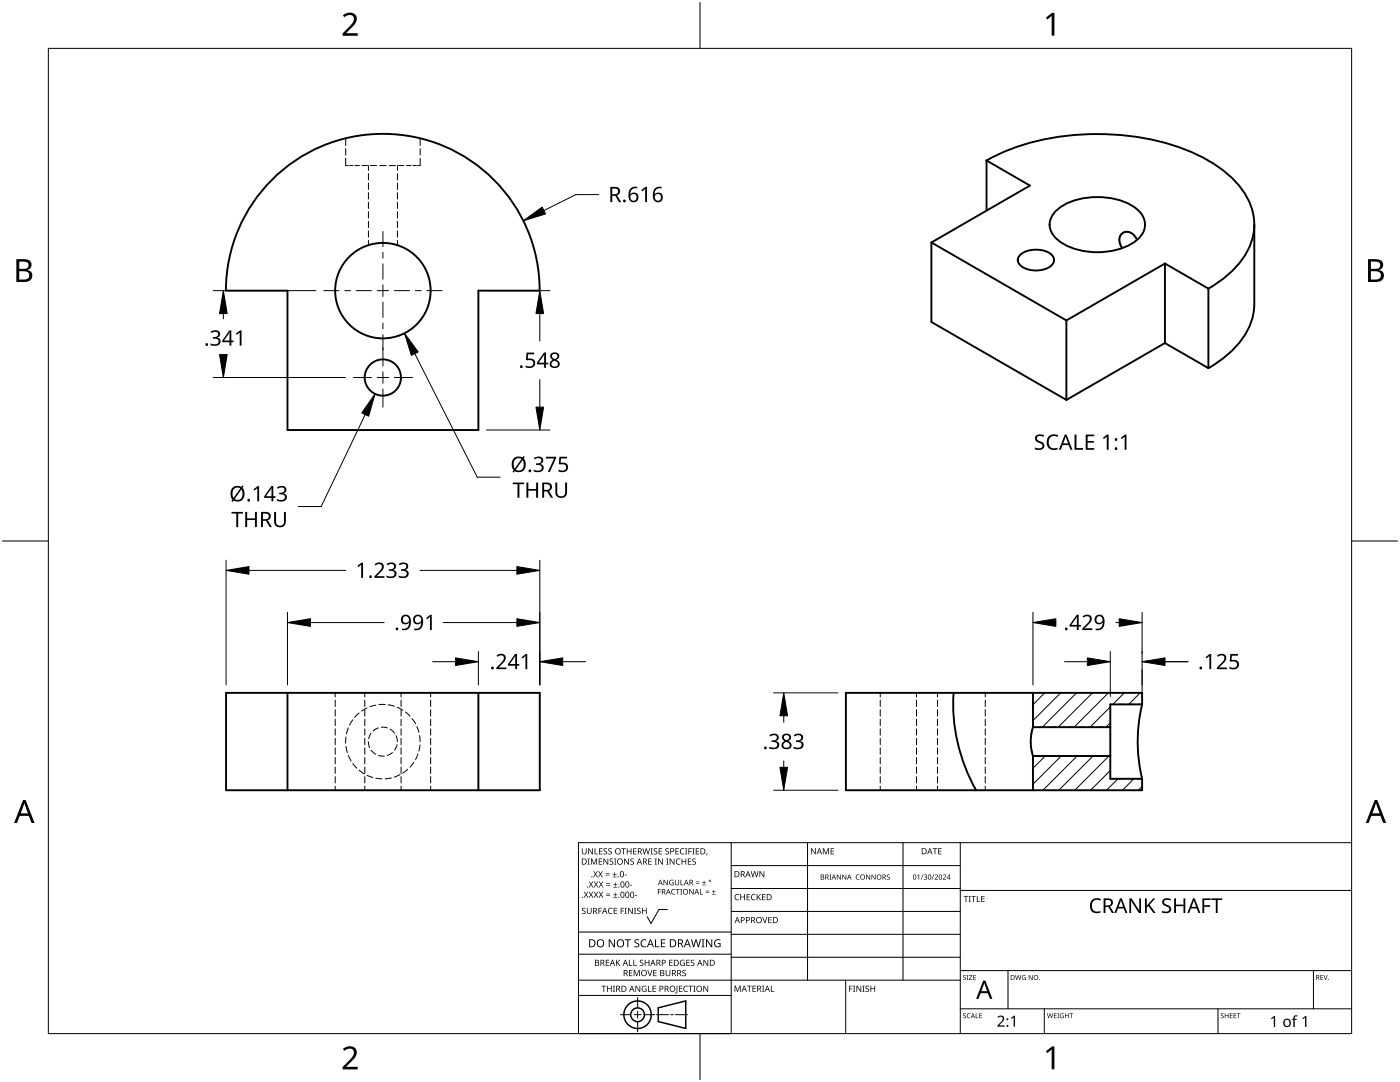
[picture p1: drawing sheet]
<svg xmlns="http://www.w3.org/2000/svg" width="279mm" height="216mm" viewBox="0 0 279 216" stroke-linecap="round" stroke-linejoin="round" font-family="sans-serif">
<g fill="none" stroke="#000" stroke-width=".2">
<path d="M69 31.6v1.4M69 27.6v1.4M69 29.7v1.2M69.1 33h.4M69.8 33h.6M70.8 33h.9M72.2 33h1.1M73.5 33v1M73.5 34.6v1.3M73.5 36.5v1.3M73.5 38.4v1.3M73.9 33h1.3"/>
<path d="M75.8 33h1.3M77.7 33h1.2M79.3 33v1M79.3 34.6v1.3M79.3 36.5v1.3M79.3 38.4v1.3M79.5 33h1.1M82 33h-.9M83.1 33h-.7M83.7 33h-.4M83.9 31.6l-.1 1.4M83.9 27.6v1.4"/>
<path d="M83.9 29.7v1.2M73.5 40.3v1.3M73.5 42.2v1.3M73.5 44.2v1.2M73.5 46.1v1.2M73.5 48v.9M79.3 40.3v1.3M79.3 42.2v1.3M79.3 44.2v1.2M79.3 46.1v1.2M79.3 48v.9M66.9 138.3v.8"/>
<path d="M66.9 139.7v1.3M72.8 138.3v.8M72.8 139.7v1.3M80 138.3v.8M80 139.7v1.3M85.9 138.3v.8M85.9 139.7v1.3M175.7 138.3v.8M175.7 139.7v1.3M182.9 138.3v.8M182.9 139.7v1.3M187.1 138.3v.8"/>
<path d="M187.1 139.7v1.3M196.6 138.3v.8M196.6 139.7v1.3M206.2 138.3v1.1M66.9 141.6v1.3M66.9 143.5v1.3M66.9 145.4v1.3M66.9 147.3v1.3M66.9 149.2v1.3M66.9 151.1v1.3M66.9 153v1.3M66.9 155v1.2"/>
<path d="M66.9 156.9v.8M69 147.1v1.2M69 148.9l.3 1.3M69.5 145.2l-.4 1.2M69.5 150.7l.6 1.1M70.4 143.6l-.6 1.1M70.4 152.4l.8 .9M71.7 142.3l-.9 .8M71.7 153.7l1 .7M72.8 141.6v1.3M72.8 143.5v1.3M72.8 145.4v1.3"/>
<path d="M72.8 147.3v1.3M72.8 149.2v1.3M72.8 151.1v1.3M72.8 153v1.3M72.8 155v1.2M72.8 156.9v.8M73.2 141.3l-1 .6M73.2 154.7l1.2 .5M73.5 148l.2 1.2M74 146.3l-.4 1.1M74 149.7l1 .8M75 140.7l-1.2 .3"/>
<path d="M75 155.3l1.2 .1M75.5 145.2l-1 .6M75.5 150.7l1.2 .2M75.6 140.6h1.3M76.1 145.1l1.2 .1M77.5 140.6l1.2 .3M77.9 145.5l.8 .8M78.1 155.2l-1.2 .2M78.3 150.2l-1 .5M79 146.8l.3 1.2M79.2 148.6l-.5 1.1M79.3 141.1l1.1 .6"/>
<path d="M79.8 154.6l-1.1 .5M80 141.6v1.3M80 143.5v1.3M80 145.4v1.3M80 147.3v1.3M80 149.2v1.3M80 151.1v1.3M80 153v1.3M80 155v1.2M80 156.9v.8M80.9 142.1l.9 .8M81.4 153.5l-1 .8"/>
<path d="M82.2 143.4l.7 1M82.6 152.1l-.8 1M83.2 145l.4 1.1M83.4 150.5l-.5 1.1M83.7 146.8l.1 1.2M83.8 148.6l-.2 1.3M85.9 141.6v1.3M85.9 143.5v1.3M85.9 145.4v1.3M85.9 147.3v1.3M85.9 149.2v1.3M85.9 151.1v1.3"/>
<path d="M85.9 153v1.3M85.9 155v1.2M85.9 156.9v.8M175.7 141.6v1.3M175.7 143.5v1.3M175.7 145.4v1.3M175.7 147.3v1.3M175.7 149.2v1.3M175.7 151.1v1.3M175.7 153v1.3M175.7 155v1.2M175.7 156.9v.8"/>
<path d="M182.9 141.6v1.3M182.9 143.5v1.3M182.9 145.4v1.3M182.9 147.3v1.3M182.9 149.2v1.3M182.9 151.1v1.3M182.9 153v1.3M182.9 155v1.2M182.9 156.9v.8M187.1 141.6v1.3M187.1 143.5v1.3M187.1 145.4v1.3"/>
<path d="M187.1 147.3v1.3M187.1 149.2v1.3M187.1 151.1v1.3M187.1 153v1.3M187.1 155v1.2M187.1 156.9v.8M196.6 141.6v1.3M196.6 143.5v1.3M196.6 145.4v1.3M196.6 147.3v1.3M196.6 149.2v1.3M196.6 151.1v1.3"/>
<path d="M196.6 153v1.3M196.6 155v1.2M196.6 156.9v.8M206.2 140.1v1.2M206.2 142v1.3M206.2 143.9v1.2M206.2 152.7v1.2M206.2 154.6v1.2M206.2 156.5v1.2M206.2 145.1h-.1M206.9 150.9l-.7-.1v1.2M206.9 145.1h-.7"/>
<path d="M207.5 150.9h1.3M208.8 145.1h-1.3M209.4 150.9h1.3M210.7 145.1h-1.3M211.3 150.9h1.3M212.6 145.1h-1.3M213.2 150.9h1.3M214.5 145.1h-1.3M215.1 150.9h1.3M216.4 145.1h-1.3M217 150.9h1.3M218.3 145.1h-1.3"/>
<path d="M218.9 150.9h1.3M220.2 145.1h-1.3M220.8 150.9h.8M221.6 145.1h-.7M221.6 155.4h.9M221.6 140.5v.1M221.6 155.4h.1M222.5 140.5h-.9M223.2 155.4h1.2M224.4 140.5h-1.2M225.1 155.4h1.2M226.3 140.5h-1.2"/>
<path d="M227 155.4h.9M227.9 140.5h-.9"/>
</g>
<g fill="none" stroke="#000" stroke-width=".38">
<path d="M53.6 36.6a31.3 31.3 0 0 1 34.3-7.7 31.3 31.3 0 0 1 19.8 29.1h-12.2v27.8h-38.1v-27.8h-12.3a31.3 31.3 0 0 1 8.5-21.4zM196.8 32a47.8 47.8 0 0 1 29.7-4.7 35.7 35.7 0 0 1 19.1 8 12.5 12.5 0 0 1 4.5 11.7 16.3 16.3 0 0 1-7.7 9.8l-1.3 .8M185.9 48.4v15.8l26.9 15.6M185.9 48.4l26.9 15.5M196.9 42v-10l8.6 5-19.6 11.4M203.5 51a5.2 5.2 0 0 1 6.5 0 1.6 1.6 0 0 1-1 2.5 5.3 5.3 0 0 1-5.5-.7 1.29 1.29 0 0 1 0-1.8zM211 41.8a14.1 14.1 0 0 1 13.2-1.6 6.2 6.2 0 0 1 4.2 3.8 4.1 4.1 0 0 1-2.2 4.4 14.5 14.5 0 0 1-14.4 0 4 4 0 0 1-1.9-5.2zM226.9 47.9a1.95 1.95 0 0 0-3.2-1.1 2.4 2.4 0 0 0 .3 2.7M232.5 52.6l8.7 5v15.9l-8.7-5.1M232.5 52.6v15.8M232.5 52.6l-19.7 11.3M250.3 44.8v15.9"/>
<path d="M212.8 63.9v15.9M232.5 68.4l-19.7 11.4M250.3 60.7a13.6 13.6 0 0 1-5.5 10.2l-3.7 2.6M45.1 138.3h62.6v19.4h-62.6zM57.4 138.3v19.4M95.5 138.3v19.4M190.3 138.3a35.1 35.1 0 0 0 4.5 19.4M206.1 138.3v6.8M206.1 150.8v6.9M206.1 150.8h15.5M206.2 145.1a9.5 9.5 0 0 0-.1 5.7M221.6 145.1h-15.5"/>
<path d="M227.9 140.6v-2.3h-59.1v19.4h59.1v-2.3M227.9 140.6h-6.3v14.8h6.3M227.9 140.6v-.1a31.3 31.3 0 0 0 0 14.9"/>
<circle cx="76.4" cy="58" r="9.5"/>
<circle cx="76.4" cy="75.3" r="3.6"/>
</g>
<g fill="none" stroke="#000" stroke-width=".2">
<path d="M208.5 138.3l-2.4 2.3M211.7 138.3l-5.6 5.5M214.9 138.3l-6.9 6.8M218 138.3l-6.8 6.8M221.2 138.3l-6.8 6.8M224.4 138.3l-2.3 2.3M227.6 138.3l-2.3 2.3M208.6 150.8l-2.5 2.5M211.8 150.8l-5.7 5.7M215 150.8l-6.9 6.9M218.1 150.8l-6.8 6.9M221.3 150.8l-6.8 6.9"/>
<path d="M221.6 141.1l-4.1 4M221.6 144.2l-.9 .9M221.6 153.8l-3.9 3.9M223.1 155.4l-2.3 2.3M226.3 155.4l-2.3 2.3M227.9 156.9l-.7 .8"/>
</g>
<path d="M9.7 9.7h260v196.5h-260z" fill="none" stroke="#000" stroke-width=".2"/>
<path d="M139.7 .5v9.2M.5 108h9.2M269.7 108h9.2M139.7 206.2v9.2" fill="none" stroke="#000" stroke-width=".2"/>
<g fill="#000">
<path d="M68.4 3.1a1.64 1.64 0 0 1 2.8 .4 2.52 2.52 0 0 1-1.2 2.2l-.9 .9h2.3v.5h-3v-.4l1.2-1.2a1.95 1.95 0 0 0 .9-2.2 1.23 1.23 0 0 0-1.8 .1zM208.7 3.5l1.3-.9h.4v4.5h-.5v-4l-.9 .8zM68.4 209.3a1.64 1.64 0 0 1 2.8 .4 2.52 2.52 0 0 1-1.2 2.2l-.9 1h2.3v.5h-3v-.5l1.2-1.2a1.95 1.95 0 0 0 .9-2.1 1.23 1.23 0 0 0-1.8 .1zM208.7 209.8l1.3-1h.4v4.6h-.5v-4l-.9 .7z"/>
<path d="M3.3 51.7h1.3a1.28 1.28 0 0 1 1.7 1.3 1.04 1.04 0 0 1-.9 .9 1.23 1.23 0 0 1 1 1.5 1.23 1.23 0 0 1-1.5 .9h-1.6zM3.8 54.1v1.7h1a.86 .86 0 0 0 1-.9 .86 .86 0 0 0-1.1-.8zM3.8 52.2v1.4h.9a.78 .78 0 0 0 1-.7 .78 .78 0 0 0-1.1-.7z"/>
<path d="M273 51.7h1.3a1.28 1.28 0 0 1 1.7 1.3 1.04 1.04 0 0 1-.8 .9 1.23 1.23 0 0 1 1 1.5 1.23 1.23 0 0 1-1.6 .9h-1.6zM273.6 54.1v1.7h.9a.86 .86 0 0 0 1.1-.9 .86 .86 0 0 0-1.1-.8zM273.6 52.2v1.4h.8a.78 .78 0 0 0 1-.7 .78 .78 0 0 0-1.1-.7z"/>
<path d="M4.6 159.6h.5l1.8 4.6h-.6l-.6-1.4h-1.8l-.5 1.4h-.6zM4.8 160.2l-.7 2.1h1.5z"/>
<path d="M274.3 159.6h.6l1.7 4.6h-.6l-.5-1.4h-1.8l-.6 1.4h-.5zM274.6 160.2l-.7 2.1h1.4z"/>
</g>
<g fill="none" stroke="#000" stroke-width=".2">
<path d="M145.9 168.1v38.1h-30.5v-38.1h154.3M145.9 172.7h45.7M145.9 177.3h45.7M161.2 168.1v27.5M180.2 168.1v27.5M191.6 168.1v38.1M191.6 177.7h78.1M115.4 198.6h30.5M115.4 195.6h76.2M115.4 190.4h30.5M115.4 186h30.5M127.3 199v2.1"/>
<path d="M133.2 181.5h-1.7l-1.6 2.8-.7-1.4M145.9 181.9h45.7M145.9 186.4h45.7M145.9 191h45.7M168.8 195.6v10.6M191.6 193.7h78.1M201.2 193.7v7.6M262.1 193.7v7.6M123.8 202.5h2.1M126.6 202.5h1.3M127.3 201.8v1.4M127.3 203.8v2.1"/>
<path d="M128.6 202.5h2.1M131 202.5h2.4M133.8 202.5h.6M134.8 202.5h2.4M191.6 201.3h78.1M208.4 201.3v4.9M243.1 201.3v4.9"/>
</g>
<g fill="#000">
<path d="M116.1 169.3h.2v.8a.32 .32 0 0 0 .3 .3 .32 .32 0 0 0 .3-.3v-.8h.2v.8a.47 .47 0 0 1-.5 .4 .47 .47 0 0 1-.5-.5zM116.5 177.9h.2l.3 .5 .3-.5h.1l-.4 .6 .4 .6h-.1l-.3-.5-.4 .5h-.1l.4-.6zM117.3 171.3h.4l-.1 .1v1l.1 .1h-.4l.1-.1v-1zM117.4 169.3h.2l.6 1v-1h.1v1.2h-.1l-.7-1v1h-.1zM117.5 177.9h.2l.3 .5 .3-.5h.1l-.4 .6 .4 .6h-.1l-.4-.5-.3 .5h-.1l.4-.6zM117.5 175.9h.2l.3 .5 .3-.5h.1l-.4 .6 .5 .6h-.2l-.3-.5-.4 .5h-.1l.4-.6zM117.9 171.3h.3l.3 1 .4-1h.3v1.2h-.2v-1l-.4 1h-.1l-.4-1v1h-.2zM118.7 169.3h.1v1h.6v.2h-.7zM118.4 173.8h.1l.3 .5 .3-.5h.2l-.4 .6 .4 .7h-.1l-.4-.6-.3 .6h-.1l.4-.7zM118.5 177.9h.2l.2 .5 .3-.5h.2l-.4 .6 .4 .6h-.1l-.4-.5-.3 .5h-.1l.4-.6zM118.5 175.9h.2l.3 .5 .3-.5h.1l-.4 .6 .4 .6h-.1l-.3-.5-.4 .5h-.1l.4-.6zM119.5 171.3h.7v.1h-.6v.4h.5v.2h-.5v.4h.6v.1h-.7z"/>
<path d="M119.6 169.3h.6v.1h-.5v.4h.5v.1h-.5v.4h.5v.2h-.6zM119.4 173.8h.1l.3 .5 .3-.5h.2l-.4 .6 .4 .7h-.1l-.4-.6-.3 .6h-.2l.5-.7zM119.5 177.9h.1l.3 .5 .3-.5h.2l-.4 .6 .4 .6h-.1l-.4-.5-.3 .5h-.1l.4-.6zM119.5 175.9h.2l.3 .5 .3-.5h.1l-.4 .6 .4 .6h-.1l-.4-.5-.3 .5h-.1l.4-.6zM120.9 174.6h.8v.1h-.8zM120.9 174.2h.8v.1h-.8zM121 178.7h.8v.1h-.8zM121 178.3h.8v.1h-.8zM121 176.6h.8v.1h-.8zM121 176.3h.8v.1h-.8zM120.5 169.4l.4-.1h.3l-.1 .1a.25 .25 0 0 0-.4-.1 .25 .25 0 0 0 0 .4l.4 .3 .1 .2-.3 .3-.5-.1v-.1h.2a.27 .27 0 0 0 .4-.1 .27 .27 0 0 0-.3-.3l-.2-.2zM120.4 171.3h.2l.7 1-.1-1h.2v1.2h-.2l-.6-1v1h-.2z"/>
<path d="M121.4 169.4l.5-.1h.2v.1a.25 .25 0 0 0-.4-.1 .25 .25 0 0 0 0 .4l.4 .3v.2l-.2 .3-.5-.1v-.1h.1a.27 .27 0 0 0 .5-.1 .27 .27 0 0 0-.4-.3l-.2-.2zM122.3 174.9h.8v.2h-.8zM122.4 179h.8v.1h-.8zM122.4 177h.8v.1h-.8zM121.7 171.4l.4-.1 .3 .1-.1 .1a.25 .25 0 0 0-.4-.1 .25 .25 0 0 0 0 .4 .42 .42 0 0 1 .5 .5 .42 .42 0 0 1-.7 .2l-.1-.2 .2 .1a.27 .27 0 0 0 .5-.2 .27 .27 0 0 0-.4-.3l-.2-.2zM122.6 174h.1v.4h.4v.1h-.4v.4h-.1v-.4h-.3v-.1h.3zM122.7 178.1h.1v.4h.4v.1h-.4v.3h-.1v-.3h-.3v-.1h.3zM122.7 176.1h.2v.3h.3v.2h-.3v.3h-.2v-.3h-.3v-.2h.3zM122.6 171.3h.4l-.1 .1v1l.1 .1h-.4l.1-.1v-1zM124 169.3h.9v.1h-.4v1.1h-.1v-1.1h-.4zM124.7 174.5h.4v.2h-.4zM124.6 171.3h.1l.7 1v-1h.1v1.2h-.2l-.6-1v1h-.1z"/>
<path d="M125.7 176.6h.5v.1h-.5zM125.1 169.3h.1v.5h.7v-.5h.1v1.2h-.1v-.6h-.7v.6h-.1zM125.8 171.4l.5-.1 .2 .1v.1a.25 .25 0 0 0-.4-.1 .25 .25 0 0 0 0 .4 .42 .42 0 0 1 .4 .5 .42 .42 0 0 1-.7 .2v-.2l.1 .1a.27 .27 0 0 0 .5-.2 .27 .27 0 0 0-.4-.3l-.2-.2zM126.7 178.6h.4v.2h-.4zM126.4 169.3h.6v.1h-.5v.4h.5v.1h-.5v.4h.5v.2h-.6zM128.2 169.3h.2l.2 1 .3-1h.2l.2 1 .3-1h.1l-.3 1.2h-.1l-.3-1.1-.3 1.1h-.2zM129.4 171.3h.7v.1h-.6v.4h.5v.2h-.5v.4h.6v.1h-.7zM129.8 169.3h.5l-.2 .1v1l.2 .1h-.5l.2-.1v-1zM130.7 171.3h.4l-.1 .1v1l.1 .1h-.4l.1-.1v-1zM130.5 169.4l.4-.1h.3l-.1 .1a.25 .25 0 0 0-.4-.1 .25 .25 0 0 0 0 .4l.4 .3 .1 .2-.2 .3-.6-.1v-.1h.2a.27 .27 0 0 0 .4-.1 .27 .27 0 0 0-.3-.3l-.2-.2zM131.3 177.4h.6v.1h-.5v.4h.5v.1h-.5v.5h-.1zM131.4 169.3h.7v.1h-.5v.4h.5v.1h-.5v.4h.5v.2h-.7z"/>
<path d="M131.3 171.3h.2l.7 1v-1h.1v1.2h-.2l-.6-1v1h-.2zM132.4 175.6h.2l.6 .9v-.9h.1v1h-.2l-.6-.9v.9h-.1zM133 171.3h.4l-.1 .1v1l.1 .1h-.4l.1-.1v-1zM132.8 169.4l.4-.1h.3l-.1 .1a.25 .25 0 0 0-.3-.1 .25 .25 0 0 0 0 .4l.4 .3v.2l-.2 .3-.5-.1v-.1h.1a.27 .27 0 0 0 .5-.1 .27 .27 0 0 0-.4-.3l-.2-.2zM133.7 175.7l.5-.2 .2 .1v.1a.45 .45 0 0 0-.7 .4 .45 .45 0 0 0 .6 .4v-.3h-.2v-.1h.3v.5a.6 .6 0 0 1-.8-.1 .6 .6 0 0 1 .1-.8zM134.1 177.5l.4-.1h.3l-.1 .2a.44 .44 0 0 0-.6 .4 .44 .44 0 0 0 .6 .3 .52 .52 0 0 1-.7 0 .52 .52 0 0 1 .1-.8zM133.6 171.3h.2l.7 1v-1h.1v1.2h-.2l-.6-1v1h-.2zM134.9 177.4h.8v.1h-.4v1h-.1v-1h-.3zM135 171.5l.5-.2 .3 .1-.1 .1a.49 .49 0 0 0-.7 .4 .49 .49 0 0 0 .7 .5 .52 .52 0 0 1-.6 0 .52 .52 0 0 1-.2-.6zM134.8 169.3h.7v.1h-.6v.4h.5v.1h-.5v.4h.6v.2h-.7zM134.7 175.6h.1v.7a.28 .28 0 0 0 .3 .2 .28 .28 0 0 0 .3-.2v-.7h.1v.7a.42 .42 0 0 1-.4 .4 .42 .42 0 0 1-.4-.4zM135.8 175.6h.2v.9h.4v.1h-.6z"/>
<path d="M135.8 177.4h.3l-.1 .1v.9l.1 .1h-.3l.1-.1v-.9zM135.8 169.4l.4-.1h.4l-.1 .1h-.2a.49 .49 0 0 0-.4 .6 .49 .49 0 0 0 .7 .3 .52 .52 0 0 1-.7 .1 .52 .52 0 0 1-.2-.6zM136 171.3h.2v.5h.6v-.5h.1v1.2h-.1v-.5h-.6v.5h-.2zM136.7 169.3h.5l-.2 .1v1l.2 .1h-.5l.2-.1v-1zM137.4 169.3h.7v.1h-.6v.4h.5v.2h-.5v.5h-.1zM137.3 171.3h.7v.1h-.6v.4h.5v.2h-.5v.4h.6v.1h-.7zM137.6 177.4h.1l.6 .9v-.9h.1v1.1h-.1l-.6-.9v.9h-.1zM138.2 169.3h.4l-.1 .1v1l.1 .1h-.4l.1-.1v-1zM138.9 176.2h.7v.1h-.7zM138.9 175.9h.7v.1h-.7zM138.2 171.4l.4-.1 .3 .1-.1 .1a.25 .25 0 0 0-.4-.1 .25 .25 0 0 0 0 .4 .42 .42 0 0 1 .5 .5 .42 .42 0 0 1-.7 .2l-.1-.2 .2 .1a.27 .27 0 0 0 .5-.2 .27 .27 0 0 0-.4-.3l-.2-.2zM138.9 169.3h.6v.1h-.5v.4h.5v.1h-.5v.4h.5v.2h-.6z"/>
<path d="M139.7 177.4h.1v1h.5v.1h-.6zM140.1 176.5h.8v.1h-.8zM140.5 175.7h.1v.3h.3v.2h-.3v.3h-.1v-.3h-.4v-.2h.4zM140.8 178h.7v.2h-.7zM140.8 177.7h.7v.1h-.7zM141 170.3h.2l-.3 .4zM142.1 178.4h.7v.1h-.7zM142.4 177.6h.1v.3h.3v.1h-.3v.3h-.1v-.3h-.3v-.1h.3zM146.8 178.6l.4-.2 .3 .1v.1a.49 .49 0 0 0-.7 .4 .49 .49 0 0 0 .7 .5 .52 .52 0 0 1-.7 0 .52 .52 0 0 1-.2-.6zM147.7 178.4h.2v.5h.6v-.5h.2v1.2h-.2v-.5h-.6v.5h-.2zM149 178.4h.7v.1h-.5v.4h.4v.2h-.4v.4h.5v.1h-.7zM150 178.6l.5-.2 .3 .1-.1 .1a.49 .49 0 0 0-.7 .4 .49 .49 0 0 0 .8 .5 .52 .52 0 0 1-.7 0 .52 .52 0 0 1-.2-.6z"/>
<path d="M149.8 173.8h.2l.3 1.1 .2-1.1h.2l.3 1.1 .2-1.1h.2l-.3 1.2h-.2l-.3-1-.3 1h-.1zM151 178.4h.2v.6l.5-.6h.2l-.5 .5 .5 .7h-.2l-.4-.6-.1 .6h-.2zM151.6 173.8h.1l.7 1v-1h.1v1.2h-.1l-.7-1v1h-.1zM152.1 178.4h.7v.1h-.6v.4h.5v.2h-.5v.4h.6v.1h-.7zM161.8 169.3h.2l.7 1v-1h.1v1.2h-.2l-.6-1v1h-.2zM164.2 169.3h.2l.4 .9 .4-.9h.2v1.2h-.1v-1.1l-.4 1.1h-.1l-.4-1.1v1.1h-.2zM165.5 174.5h.4l-.1 .1v.8l.1 .1h-.4l.1-.1v-.8zM165.8 169.3h.6v.1h-.5v.4h.5v.1h-.5v.4h.5v.2h-.6zM167 174.5h.2l.5 .8v-.8h.1v1h-.1l-.6-.8v.8h-.1zM168.1 174.5h.1l.6 .8v-.8h.1v1h-.2l-.5-.8v.8h-.1zM170.9 174.6l.4-.1h.2v.2a.41 .41 0 0 0-.6 .3 .41 .41 0 0 0 .6 .4 .48 .48 0 0 1-.7-.1 .48 .48 0 0 1 .1-.7zM172.8 174.5h.2l.5 .8v-.8h.2v1h-.2l-.5-.8v.8h-.2z"/>
<path d="M173.9 174.5h.2l.5 .8v-.8h.1v1h-.1l-.6-.8 .1 .8h-.2zM177 174.6l.4-.1h.2l-.1 .1a.24 .24 0 0 0-.3 0 .24 .24 0 0 0-.1 .3 .24 .24 0 0 0 .3 .1 .32 .32 0 0 1 .1 .5 .32 .32 0 0 1-.5-.1 .26 .26 0 0 0 .4 0 .26 .26 0 0 0 0-.3 .26 .26 0 0 0-.3-.1zM183.1 174.7l.3-.2v1h-.1v-.9l-.2 .2zM184.1 174.5h.2l-.4 1h-.1zM184.4 174.6h.5l.1 .2-.2 .2a.32 .32 0 0 1 .2 .4 .32 .32 0 0 1-.5 .1l-.2-.1a.26 .26 0 0 0 .4 .1 .26 .26 0 0 0 .1-.4l-.3-.2a.23 .23 0 0 0 .3 0 .23 .23 0 0 0-.1-.4 .23 .23 0 0 0-.3 .2zM186.3 174.5h.1l-.3 1h-.2zM186.1 169.3h.9v.1h-.3v1.1h-.2v-1.1h-.4zM186.5 174.6a.37 .37 0 0 1 .6 0 .37 .37 0 0 1-.2 .6l-.2 .2h.5v.1h-.7l.3-.4a.27 .27 0 0 0 .3-.3 .27 .27 0 0 0-.4-.2zM187.2 169.3h.7v.1h-.5v.4h.5v.1h-.5v.4h.5v.2h-.7zM188.2 174.6a.37 .37 0 0 1 .6 0 .37 .37 0 0 1-.3 .6l-.2 .2h.5v.1h-.7l.3-.4a.27 .27 0 0 0 .3-.3 .27 .27 0 0 0-.4-.2zM192.3 178.8h.9v.1h-.3v1.1h-.2v-1.1h-.4zM193.3 178.8h.5l-.2 .1v1l.2 .1h-.5l.2-.1v-1z"/>
<path d="M193.8 178.8h1v.1h-.4v1.1h-.2v-1.1h-.4zM194.9 178.8h.2v1.1h.5v.1h-.7zM195.8 178.8h.7v.1h-.5v.4h.5v.1h-.5v.5h.5v.1h-.7zM217.9 179.6a1.63 1.63 0 0 1 1.8-.2l-.1 .3-.8-.1a1.19 1.19 0 0 0-.8 1.5 1.19 1.19 0 0 0 1.6 .7v.3a1.5 1.5 0 0 1-1.8-.3 1.5 1.5 0 0 1-.1-1.9zM116.2 181.3l.4-.2 .3 .1-.1 .1a.25 .25 0 0 0-.4-.1 .25 .25 0 0 0 0 .4l.4 .2 .1 .3-.3 .3-.5-.1v-.1h.2a.27 .27 0 0 0 .4-.1 .27 .27 0 0 0-.3-.3l-.2-.2zM117.1 181.1h.2v.8a.32 .32 0 0 0 .3 .3 .32 .32 0 0 0 .3-.3v-.8h.2v.8a.47 .47 0 0 1-.5 .5 .47 .47 0 0 1-.5-.5zM119.4 181.1h.7v.2h-.5v.4h.5v.1h-.5v.6h-.2zM120 196.7h1v.1h-.4v1.1h-.2v-1.1h-.4zM120.9 191.5h.7v.1h-.5v.4h.4v.2h-.4v.4h.5v.1h-.7zM121.5 181.3l.4-.2 .4 .1-.1 .1a.49 .49 0 0 0-.7 .5 .49 .49 0 0 0 .7 .4 .52 .52 0 0 1-.6 .1 .52 .52 0 0 1-.3-.6zM121.1 196.7h.2v.5h.6v-.5h.2v1.2h-.2v-.6h-.6v.6h-.2zM121.5 187.4h.2l.9 1.3v-1.3h.1v1.6h-.2l-.8-1.3v1.3h-.2z"/>
<path d="M122.3 196.7h.4l-.1 .1v1l.1 .1h-.4l.2-.1v-1zM122.5 181.1h.7v.2h-.6v.4h.5v.1h-.5v.4h.6v.2h-.7zM122.9 191.5h.2v.6l.5-.6h.2l-.5 .5 .5 .7h-.2l-.4-.6-.1 .6h-.2zM123.9 181.1h.6v.2h-.5v.4h.5v.1h-.5v.6h-.1zM124.7 181.1h.4l-.2 .2v.9l.2 .2h-.4l.1-.2v-.9zM124.7 187.4h1.2v.2h-.5v1.4h-.2v-1.4h-.5zM125.5 191.5h.2v1.1h.5v.1h-.7zM125.5 193.6h.7v.1h-.5v.4h.5v.1h-.5v.4h.5v.2h-.7zM125.3 181.1h.2l.7 1.1-.1-1.1h.2v1.3h-.2l-.6-1v1h-.2zM126.4 191.5h.2v1.1h.5v.1h-.7zM126.5 181.1h.5l-.2 .2v.9l.2 .2h-.5l.2-.2v-.9zM126.5 193.6h.2l.4 1 .4-1h.2v1.2h-.2v-1.1l-.4 1.1h-.1l-.4-1.1v1.1h-.1z"/>
<path d="M126.7 187.6l.3-.2 .6 .1-.2 .1a.33 .33 0 0 0-.6 .2 .33 .33 0 0 0 .4 .4 .47 .47 0 0 1 .4 .6 .47 .47 0 0 1-.7 .2h-.3v-.2h.2a.35 .35 0 0 0 .6-.2 .35 .35 0 0 0-.5-.4l-.3-.2zM126.8 196.7h.2l.6 1v-1h.2v1.2h-.2l-.7-1 .1 1h-.2zM127.2 181.3l.4-.2 .3 .1-.1 .1a.25 .25 0 0 0-.4-.1 .25 .25 0 0 0 0 .4l.4 .2 .1 .3-.3 .3-.5-.1v-.1h.2a.27 .27 0 0 0 .4-.1 .27 .27 0 0 0-.3-.3l-.2-.2zM127.7 191.6l.5-.1 .2 .1v.1a.25 .25 0 0 0-.4-.1 .25 .25 0 0 0 0 .4l.4 .2v.3l-.2 .2h-.5v-.2l.1 .1a.27 .27 0 0 0 .5-.2 .27 .27 0 0 0-.4-.3l-.2-.2zM128 187.6l.6-.2 .4 .1v.2a.64 .64 0 0 0-1 .5 .64 .64 0 0 0 1 .6v.2a.83 .83 0 0 1-1.1-.3 .83 .83 0 0 1 .1-1.1zM128.2 196.8l.6-.1 .2 .1v.1a.5 .5 0 0 0-.8 .4 .5 .5 0 0 0 .7 .5v-.4h-.3v-.1h.4v.6a.66 .66 0 0 1-.8-.2 .66 .66 0 0 1 0-.9zM128.1 181.1h.2v.6h.6v-.6h.2v1.3h-.2v-.6h-.6v.6h-.2zM129.2 193.6h.1l.4 1 .3-1h.2l-.4 1.2h-.2zM129.3 196.7h.2v1.1h.5v.1h-.7zM128.7 191.5h.1v.5h.6v-.5h.2v1.2h-.2v-.5h-.6v.5h-.1zM130.7 187.4h.2v1.4h.7v.2h-.9zM130.2 196.7h.7v.1h-.5v.4h.5v.1h-.5v.5h.5v.1h-.7z"/>
<path d="M130.4 193.6h.6v.1h-.5v.4h.5v.1h-.5v.4h.5v.2h-.6zM131.9 187.4h.9v.2h-.7v.5h.6v.2h-.6v.5h.7v.2h-.9zM132.8 193.6h.2v.7a.32 .32 0 0 0 .3 .4 .32 .32 0 0 0 .3-.4v-.7h.2v.7a.47 .47 0 0 1-.5 .5 .47 .47 0 0 1-.5-.5zM133.5 191.5h.7v.1h-.5v.4h.5v.2h-.5v.4h.5v.1h-.7zM135 196.7h.2v1.3l-.1 .2h-.3l-.1-.1 .3-.2zM135.5 196.7h.7v.1h-.5v.4h.4v.1h-.4v.5h.5v.1h-.7zM135.8 191.7l.5-.2 .4 .1-.1 .1a.5 .5 0 0 0-.8 .4 .5 .5 0 0 0 .7 .5v-.4h-.2v-.1h.4v.6a.66 .66 0 0 1-.9-.1 .66 .66 0 0 1 0-.9zM136.2 193.7l.4-.2 .3 .1-.1 .1a.25 .25 0 0 0-.4-.1 .25 .25 0 0 0 0 .4 .42 .42 0 0 1 .5 .6 .42 .42 0 0 1-.7 .2l-.1-.2h.2a.27 .27 0 0 0 .5-.1 .27 .27 0 0 0-.4-.3l-.2-.2zM136.5 196.8l.5-.1 .3 .1-.1 .1a.49 .49 0 0 0-.7 .4 .49 .49 0 0 0 .8 .4 .52 .52 0 0 1-.7 .1 .52 .52 0 0 1-.2-.6zM137 191.5h.7v.1h-.6v.4h.5v.2h-.5v.4h.6v.1h-.7zM137.4 196.7h.9v.1h-.4v1.1h-.1v-1.1h-.4zM137.9 191.6l.4-.1 .3 .1-.1 .1a.25 .25 0 0 0-.4-.1 .25 .25 0 0 0 0 .4l.4 .2 .1 .3-.2 .2h-.6v-.2l.2 .1a.27 .27 0 0 0 .5-.2 .27 .27 0 0 0-.4-.3l-.2-.2z"/>
<path d="M138.4 196.7h.4l-.1 .1v1l.1 .1h-.4l.1-.1v-1zM137.9 187.4h.2l.3 1.4 .4-1.4h.2l.4 1.4 .3-1.4h.2l-.4 1.6h-.2l-.4-1.3-.4 1.3h-.2zM140 187.4h.6l-.2 .2v1.3l.2 .1h-.6l.2-.1v-1.3zM140.4 196.7h.1l.7 1v-1h.1v1.2h-.1l-.7-1v1h-.1zM140.4 191.5h.2l.6 1v-1h.1v1.2h-.1l-.7-1v1h-.1zM140.9 187.4h.2l.9 1.3v-1.3h.2v1.6h-.3l-.8-1.3v1.3h-.2zM142.7 187.6l.7-.2 .4 .1-.1 .2a.65 .65 0 0 0-1 .5 .65 .65 0 0 0 .9 .6v-.4h-.3v-.2h.5v.7a.86 .86 0 0 1-1.1-.1 .86 .86 0 0 1 0-1.2zM146.6 196.7h.2l.4 1 .4-1h.2v1.2h-.1v-1.1l-.4 1.1h-.2l-.4-1.1v1.1h-.1zM149.1 196.7h.9v.1h-.4v1.1h-.1v-1.1h-.4zM150.2 196.7h.7v.1h-.6v.4h.5v.1h-.5v.5h.6v.1h-.7zM152.1 183h.2l.3 1 .4-1h.2l-.5 1.2h-.1zM152.1 196.7h.4l-.1 .1v1l.1 .1h-.4l.1-.1v-1z"/>
<path d="M153.8 196.7h.2v1.1h.5v.1h-.7zM153.3 183h.7v.1h-.5v.4h.5v.1h-.5v.5h.5v.1h-.7zM169.5 196.7h.6v.1h-.5v.5h.5v.1h-.5v.5h-.1zM170.2 196.7h.5l-.2 .1v1l.2 .1h-.5l.2-.1v-1zM170.9 196.7h.2l.6 1v-1h.2v1.2h-.2l-.6-1v1h-.2zM172.1 196.7h.5l-.2 .1v1l.2 .1h-.5l.2-.1v-1zM172.8 196.8l.4-.1h.2v.2a.25 .25 0 0 0-.4-.1 .25 .25 0 0 0 0 .4l.4 .2 .1 .3-.3 .2h-.5v-.2l.2 .1a.27 .27 0 0 0 .4-.2 .27 .27 0 0 0-.3-.3l-.3-.2zM173.7 196.7h.2v.5h.6v-.5h.2v1.2h-.2v-.6h-.6v.6h-.2zM192.2 194.7l.4-.1h.2l-.1 .1a.24 .24 0 0 0-.3 0 .24 .24 0 0 0-.1 .3 .24 .24 0 0 0 .4 .1l.1 .1-.1 .3h-.4l-.1-.1a.24 .24 0 0 0 .3 .1 .24 .24 0 0 0 .1-.3l-.4-.3zM192.9 194.6h.4l-.1 .1v.7l.1 .1h-.4l.1-.1v-.7zM193.4 194.6h.6l-.5 .8h.6v.1h-.7l.5-.8h-.5zM194.2 194.6h.6v.1h-.4v.3h.4v.1h-.4v.3h.4v.1h-.6z"/>
<path d="M202.6 194.6h.1l.2 .8 .2-.8h.2l.2 .8 .2-.8h.1l-.2 .9h-.2l-.2-.8-.2 .8h-.2zM204.1 194.7l.3-.1h.3l-.1 .1a.4 .4 0 0 0-.6 .4 .4 .4 0 0 0 .6 .3v-.3l-.2-.1h.3v.5a.53 .53 0 0 1-.7-.1 .53 .53 0 0 1 .1-.7zM205.3 194.6h.2l.5 .8v-.8h.1v.9h-.2l-.5-.8v.8h-.1zM225.4 179.3h.4l1.6 2.4v-2.4h.3v2.9h-.4l-1.6-2.4v2.4h-.3zM228.5 179.3h.4v1.4l1.3-1.4h.4l-1.2 1.2 1.2 1.7h-.4l-1-1.4-.3 .2v1.2h-.4zM232.1 179.5a1.38 1.38 0 0 1 1.6-.1l-.1 .3-.4-.1a.52 .52 0 0 0-.7 0 .52 .52 0 0 0-.1 .7l1 .5 .3 .6a1.19 1.19 0 0 1-1.8 .7v-.4a1.04 1.04 0 0 0 1.5-.2 1.04 1.04 0 0 0-1.1-.8 .77 .77 0 0 1-.2-1.2zM234.3 179.3h.4v1.2h1.5v-1.2h.4v2.9h-.4v-1.4h-1.5v1.4h-.4zM240 179.3h1.6v.3h-1.3v1h1.2v.3h-1.2v1.3h-.3zM241.7 179.3h2.2v.3h-.9v2.6h-.4v-2.6h-.9zM263.5 194.6h.6v.1h-.5v.3h.4v.1h-.4v.3h.5v.1h-.6zM264.1 194.6h.2l.2 .8 .3-.8h.2l-.4 .9h-.1zM192.2 202.3l.4-.1h.2l-.1 .1a.24 .24 0 0 0-.3 0 .24 .24 0 0 0-.1 .3 .24 .24 0 0 0 .4 .1l.1 .2-.1 .2-.4 .1-.1-.2a.24 .24 0 0 0 .3 .1 .24 .24 0 0 0 .1-.3l-.4-.2z"/>
<path d="M193.1 202.3l.6-.1-.3 .1a.4 .4 0 0 0-.3 .5 .4 .4 0 0 0 .5 .2 .46 .46 0 0 1-.6 0 .46 .46 0 0 1 .1-.7zM194.7 202.2h.1v.8h.5v.2h-.6zM195.4 202.2h.6v.1h-.4v.3h.4v.1h-.4v.4h.4v.1h-.6zM199.1 202.9a.76 .76 0 0 1 1.2 0 .76 .76 0 0 1-.3 1.1l-.6 .6h1.1v.3h-1.5v-.3l.8-.8a.52 .52 0 0 0 .3-.8 .52 .52 0 0 0-.9 .1zM201.7 203.1l.6-.4h.3v2.2h-.3v-1.9l-.4 .3zM209 202.2h.1l.2 .8 .2-.8h.1l.3 .8 .2-.8h.1l-.3 1h-.1l-.2-.9-.3 .9h-.1zM210.3 202.2h.6v.1h-.4v.3h.3v.1h-.3v.4h.4v.1h-.6zM211 202.2h.4l-.2 .1v.8l.2 .1h-.4l.1-.1v-.8zM211.6 202.3l.7-.1-.1 .1a.4 .4 0 0 0-.6 .4 .4 .4 0 0 0 .6 .3v-.2l-.2-.2h.3v.5a.53 .53 0 0 1-.7-.1 .53 .53 0 0 1 0-.7zM212.5 202.2h.2v.4h.5v-.4h.1v1h-.1v-.5h-.5v.5h-.2zM213.4 202.2h.8v.1h-.3v.9h-.2v-.9h-.3zM243.7 202.3l.3-.1h.2v.1a.24 .24 0 0 0-.3 0 .24 .24 0 0 0-.1 .3 .24 .24 0 0 0 .3 .1l.1 .2-.1 .2-.4 .1-.1-.2a.24 .24 0 0 0 .4 .1 .24 .24 0 0 0 0-.3l-.3-.2z"/>
<path d="M244.4 202.2h.2v.4h.5v-.4h.1v1h-.1v-.5h-.5v.5h-.2zM245.4 202.2h.6v.1h-.4v.3h.4v.1h-.4v.4h.4v.1h-.6zM246.2 202.2h.5v.1h-.4v.3h.4v.1h-.4v.4h.4v.1h-.5zM246.8 202.2h.8v.1h-.3v.9h-.2v-.9h-.3zM253.7 203.2l.6-.5h.2v2.2h-.3v-1.9l-.4 .4zM258.2 202.7l.3-.1h.5l-.1 .3-.4-.1-.1 .2v.3h.4v.2h-.4v1.4h-.3v-1.4h-.3l.3-.2zM259.9 203.2l.6-.5h.2v2.2h-.2v-1.9l-.5 .4z"/>
<path d="M116.1 171.3h.4a.61 .61 0 0 1 .6 .6 .61 .61 0 0 1-.6 .6h-.4zM116.3 171.4v1h.1a.48 .48 0 0 0 .5-.5 .48 .48 0 0 0-.4-.5z"/>
<path d="M122.7 169.9a.61 .61 0 0 1 1.2 0 .61 .61 0 0 1-1.2 0zM123 169.5a.47 .47 0 0 0-.1 .7 .47 .47 0 0 0 .8 0v-.1a.45 .45 0 0 0-.1-.6 .45 .45 0 0 0-.6 0z"/>
<path d="M123.1 171.9a.61 .61 0 0 1 1.2 0 .61 .61 0 0 1-1.2 0zM123.5 171.5l-.2 .4a.45 .45 0 0 0 .7 .4 .45 .45 0 0 0 0-.8l-.2-.1z"/>
<path d="M123.9 173.9a.51 .51 0 0 1 .6 .1 .51 .51 0 0 1 0 .7 .44 .44 0 0 1-.6 .3 .44 .44 0 0 1-.2-.6zM123.9 174v.1a.48 .48 0 0 0 .3 .8 .53 .53 0 0 0 .2-.5 .53 .53 0 0 0-.4-.4z"/>
<path d="M124 178a.44 .44 0 0 1 .5 0 .44 .44 0 0 1 .1 .5 .46 .46 0 0 1-.4 .7 .46 .46 0 0 1-.4-.7zM124.1 178.1l-.1 .2a.45 .45 0 0 0 .3 .7 .53 .53 0 0 0 .2-.5 .53 .53 0 0 0-.4-.4z"/>
<path d="M124 176a.44 .44 0 0 1 .5 0 .44 .44 0 0 1 .1 .5 .46 .46 0 0 1-.4 .6 .46 .46 0 0 1-.4-.7zM124.1 176.1l-.1 .4a.31 .31 0 0 0 .2 .5 .31 .31 0 0 0 .3-.5l-.1-.4z"/>
<path d="M124.9 178a.5 .5 0 0 1 .7 .1 .5 .5 0 0 1 0 .6 .44 .44 0 0 1-.6 .4 .44 .44 0 0 1-.2-.6zM125 178.1a.48 .48 0 0 0-.1 .6 .48 .48 0 0 0 .4 .3l.1-.8-.2-.2z"/>
<path d="M124.9 176a.44 .44 0 0 1 .6 0 .44 .44 0 0 1 .1 .5 .46 .46 0 0 1-.5 .6 .46 .46 0 0 1-.3-.7zM125 176.1l-.1 .4a.31 .31 0 0 0 .3 .5 .31 .31 0 0 0 .2-.5v-.4z"/>
<path d="M125.9 178a.5 .5 0 0 1 .6 .1 .5 .5 0 0 1 0 .6 .44 .44 0 0 1-.5 .4 .44 .44 0 0 1-.2-.6zM126 178.1l-.1 .1a.48 .48 0 0 0 .4 .8 .53 .53 0 0 0 .2-.5 .53 .53 0 0 0-.5-.4z"/>
<path d="M127.3 169.3h.3a.35 .35 0 0 1 .5 .2 .35 .35 0 0 1-.3 .4l.4 .6h-.2l-.3-.5h-.3v.5h-.1zM127.4 169.4v.4h.2a.23 .23 0 0 0 .3-.2 .23 .23 0 0 0-.3-.2z"/>
<path d="M127.5 171.3h.2l.4 1.2h-.1l-.2-.4h-.4l-.2 .4h-.1zM127.6 171.5l-.2 .5h.4z"/>
<path d="M128.3 171.3h.3a.35 .35 0 0 1 .5 .2 .35 .35 0 0 1-.3 .5l.4 .5h-.2l-.3-.5h-.2v.5h-.2zM128.5 171.4v.5h.1a.23 .23 0 0 0 .3-.2 .23 .23 0 0 0-.3-.3z"/>
<path d="M131.7 175.5h.1l.5 1.1h-.2l-.1-.3h-.4l-.2 .3h-.1zM131.8 175.7l-.2 .5h.4z"/>
<path d="M132.1 177.4h.3a.31 .31 0 0 1 .4 .2 .31 .31 0 0 1-.2 .4l.3 .5h-.2l-.3-.5h-.2v.5h-.1zM132.2 177.5v.4h.2a.21 .21 0 0 0 .2-.2 .21 .21 0 0 0-.2-.2z"/>
<path d="M133.3 177.4h.1l.5 1.1h-.2l-.1-.4h-.4l-.2 .4h-.1zM133.4 177.5l-.2 .5h.4z"/>
<path d="M133.8 169.3h.6l.1 .2-.1 .4-.5 .1v.5h-.1zM133.9 169.4v.5a.29 .29 0 0 0 .5-.3 .29 .29 0 0 0-.5-.2z"/>
<path d="M136.9 175.5h.1l.4 1.1h-.1l-.1-.3h-.5l-.1 .3h-.1zM137 175.7l-.2 .5h.3z"/>
<path d="M136.2 177.9a.55 .55 0 0 1 1.1 0 .55 .55 0 0 1-1.1 0zM136.4 177.9a.45 .45 0 0 0 .9 0 .45 .45 0 0 0-.9 0z"/>
<path d="M137.6 175.6h.3a.31 .31 0 0 1 .4 .2 .31 .31 0 0 1-.2 .4l.3 .4h-.2l-.2-.4h-.3v.4h-.1zM137.7 175.7v.4h.2a.21 .21 0 0 0 .3-.2 .21 .21 0 0 0-.3-.2z"/>
<path d="M139 177.4h.1l.4 1.1h-.1l-.1-.4h-.5l-.1 .4h-.1zM139.1 177.5l-.2 .5h.3z"/>
<path d="M139.8 169.3h.4a.54 .54 0 0 1 .6 .6 .56 .56 0 0 1-.7 .6h-.3zM140 169.4v.9h.1a.48 .48 0 0 0 .5-.4 .48 .48 0 0 0-.4-.5z"/>
<path d="M141.4 175.8a.25 .25 0 0 1 .5 0 .25 .25 0 0 1-.5 0zM141.5 175.8a.15 .15 0 0 0 .3 0 .15 .15 0 0 0-.3 0z"/>
<path d="M146.6 173.8h.4a.61 .61 0 0 1 .6 .6 .61 .61 0 0 1-.7 .6h-.3zM146.8 174v.9h.1a.43 .43 0 0 0 .5-.5 .41 .41 0 0 0-.4-.4z"/>
<path d="M147.8 173.8h.4a.35 .35 0 0 1 .4 .3 .35 .35 0 0 1-.2 .4l.3 .5h-.2l-.3-.5h-.2v.5h-.2zM148 174v.4h.2a.23 .23 0 0 0 .3-.2 .23 .23 0 0 0-.3-.2z"/>
<path d="M149.2 173.8h.1l.5 1.2h-.1l-.2-.3h-.5l-.1 .3h-.2zM149.3 174l-.2 .5h.4z"/>
<path d="M153 178.4h.4a.55 .55 0 0 1 .6 .6 .56 .56 0 0 1-.6 .6h-.4zM153.2 178.5v1h.1a.48 .48 0 0 0 .5-.5 .48 .48 0 0 0-.4-.5z"/>
<path d="M163.8 174.5h.3a.26 .26 0 0 1 .3 .1 .26 .26 0 0 1-.1 .4 .27 .27 0 0 1 .2 .3 .27 .27 0 0 1-.4 .2h-.3zM163.9 175v.4h.2a.19 .19 0 0 0 .3-.2 .19 .19 0 0 0-.3-.2zM163.9 174.6v.3h.2a.17 .17 0 0 0 .2-.1 .17 .17 0 0 0-.2-.2z"/>
<path d="M163.4 169.2h.2l.5 1.3h-.2l-.2-.4h-.4l-.2 .4h-.1zM163.5 169.4l-.2 .6h.4z"/>
<path d="M164.7 174.5h.3a.29 .29 0 0 1 .4 .2 .29 .29 0 0 1-.2 .4l.2 .4h-.1l-.3-.4h-.2v.4h-.1zM164.8 174.6v.4h.2a.2 .2 0 0 0 .2-.2 .2 .2 0 0 0-.2-.2z"/>
<path d="M166.3 174.5h.2l.4 1h-.2l-.1-.3h-.4l-.1 .3h-.1zM166.4 174.6l-.2 .5h.4z"/>
<path d="M169.4 174.5h.1l.4 1h-.1l-.1-.3h-.4l-.1 .3h-.2zM169.5 174.6l-.2 .5h.4z"/>
<path d="M171.6 175a.51 .51 0 0 1 1 0 .51 .51 0 0 1-1 0zM171.8 175a.4 .4 0 0 0 .8 0 .4 .4 0 0 0-.8 0z"/>
<path d="M174.9 175a.51 .51 0 0 1 1 0 .51 .51 0 0 1-1 0zM175.1 175a.4 .4 0 0 0 .8 0 .4 .4 0 0 0-.8 0z"/>
<path d="M176.1 174.5h.3a.29 .29 0 0 1 .4 .2 .29 .29 0 0 1-.2 .4l.3 .4h-.2l-.2-.4h-.2v.4h-.2zM176.3 174.6v.4h.1a.2 .2 0 0 0 .3-.2 .2 .2 0 0 0-.3-.2z"/>
<path d="M182.3 174.6h.4l.2 .5a.38 .38 0 0 1-.5 .4 .38 .38 0 0 1-.2-.6zM182.4 174.6v.1a.39 .39 0 0 0-.1 .4 .39 .39 0 0 0 .4 .3 .4 .4 0 0 0 .1-.5 .4 .4 0 0 0-.4-.3z"/>
<path d="M184 169.3h.3a.61 .61 0 0 1 .6 .6 .61 .61 0 0 1-.6 .6h-.3zM184.1 169.4v.9h.2a.43 .43 0 0 0 .5-.4 .41 .41 0 0 0-.5-.5z"/>
<path d="M185.3 174.6h.4l.1 .5a.38 .38 0 0 1-.4 .4 .38 .38 0 0 1-.2-.6zM185.4 174.6l-.1 .2a.38 .38 0 0 0 .3 .6 .41 .41 0 0 0 .2-.5 .41 .41 0 0 0-.4-.3z"/>
<path d="M185.5 169.2h.1l.5 1.3h-.1l-.2-.4h-.5l-.1 .4h-.2zM185.6 169.4l-.2 .6h.4z"/>
<path d="M187.5 174.6h.4l.1 .5a.38 .38 0 0 1-.4 .4 .38 .38 0 0 1-.3-.6zM187.5 174.6v.2a.38 .38 0 0 0 .3 .6 .41 .41 0 0 0 .1-.5 .41 .41 0 0 0-.4-.3z"/>
<path d="M189.4 174.5h.1v.7h.2l-.2 .3h-.1v-.2h-.5zM189.4 174.6l-.4 .6h.4z"/>
<path d="M118.4 181.1h.3a.35 .35 0 0 1 .4 .3 .35 .35 0 0 1-.2 .4l.3 .6h-.1l-.3-.5h-.3v.5h-.1zM118.5 181.3v.4h.2a.23 .23 0 0 0 .3-.2 .23 .23 0 0 0-.3-.2z"/>
<path d="M118.7 191.5h.4a.31 .31 0 0 1 .4 .2 .31 .31 0 0 1-.2 .4 .33 .33 0 0 1 .3 .4 .33 .33 0 0 1-.4 .2h-.5zM118.9 192.2v.4h.2a.23 .23 0 0 0 .3-.2 .23 .23 0 0 0-.3-.2zM118.9 191.6v.4h.2a.21 .21 0 0 0 .3-.2 .21 .21 0 0 0-.3-.2z"/>
<path d="M117.6 187.4h.5a.71 .71 0 0 1 .7 .8 .73 .73 0 0 1-.8 .8h-.4zM117.8 187.6v1.2h.2a.56 .56 0 0 0 .6-.6 .54 .54 0 0 0-.6-.6z"/>
<path d="M119.8 191.5h.4a.35 .35 0 0 1 .4 .3 .35 .35 0 0 1-.2 .4l.3 .5h-.2l-.3-.5h-.2v.5h-.2zM120 191.6v.5h.2a.23 .23 0 0 0 .3-.2 .23 .23 0 0 0-.3-.3z"/>
<path d="M119.3 187.6a.74 .74 0 0 1 .9-.1 .74 .74 0 0 1 .4 .7 .77 .77 0 0 1-1.1 .8 .77 .77 0 0 1-.3-1.3zM119.5 187.7l-.2 .5a.56 .56 0 0 0 .7 .6 .56 .56 0 0 0 .3-.9 .51 .51 0 0 0-.8-.2z"/>
<path d="M120.6 181.1h.2l.4 1.3h-.1l-.2-.4h-.4l-.2 .4h-.1zM120.7 181.3l-.2 .6h.4z"/>
<path d="M122.2 191.5h.1l.5 1.2h-.2l-.1-.3h-.5l-.2 .3h-.1zM122.2 191.7l-.2 .5h.4z"/>
<path d="M123 196.7h.3a.35 .35 0 0 1 .4 .2 .35 .35 0 0 1-.2 .5l.3 .5h-.1l-.3-.5h-.3v.5h-.1zM123.1 196.8v.5h.2a.23 .23 0 0 0 .3-.3 .23 .23 0 0 0-.3-.2z"/>
<path d="M123.3 187.6a.74 .74 0 0 1 .8-.1 .74 .74 0 0 1 .5 .7 .77 .77 0 0 1-1.1 .8 .77 .77 0 0 1-.3-1.3zM123.5 187.7l-.2 .5a.56 .56 0 0 0 .7 .6 .56 .56 0 0 0 .3-.9 .51 .51 0 0 0-.8-.2z"/>
<path d="M124.5 193.6h.3a.35 .35 0 0 1 .4 .2 .35 .35 0 0 1-.2 .4l.3 .6h-.1l-.3-.5h-.3v.5h-.1zM124.6 193.7v.4h.2a.23 .23 0 0 0 .3-.2 .23 .23 0 0 0-.3-.2z"/>
<path d="M124 196.7h.4a.54 .54 0 0 1 .6 .6 .56 .56 0 0 1-.6 .6h-.4zM124.2 196.8v1h.2a.48 .48 0 0 0 .5-.5 .48 .48 0 0 0-.5-.5z"/>
<path d="M124.7 191.5h.2l.4 1.2h-.1l-.2-.3h-.4l-.2 .3h-.1zM124.8 191.7l-.2 .5h.4z"/>
<path d="M126 196.7h.2l.4 1.2h-.1l-.2-.4h-.4l-.2 .4h-.1zM126.1 196.8l-.2 .6h.4z"/>
<path d="M127.9 194.2a.61 .61 0 0 1 1.2 0 .61 .61 0 0 1-1.2 0zM128.2 193.8l-.1 .4a.45 .45 0 0 0 .7 .4 .45 .45 0 0 0 0-.8l-.2-.1z"/>
<path d="M129.7 187.4h.2l.6 1.6h-.2l-.2-.5h-.6l-.2 .5h-.2zM129.8 187.6l-.2 .7h.5z"/>
<path d="M130.2 191.5h.2l.5 1.2h-.2l-.2-.3h-.4l-.2 .3h-.1zM130.3 191.7l-.2 .5h.4z"/>
<path d="M131 191.5h.4a.35 .35 0 0 1 .4 .3 .35 .35 0 0 1-.2 .4l.3 .5h-.2l-.3-.5h-.2v.5h-.2zM131.2 191.6v.5h.2a.23 .23 0 0 0 .2-.2 .23 .23 0 0 0-.3-.3z"/>
<path d="M131.8 193.6h.3a.31 .31 0 0 1 .4 .1 .31 .31 0 0 1-.2 .4 .33 .33 0 0 1 .3 .4 .33 .33 0 0 1-.4 .3h-.4zM131.9 194.2v.4h.3a.23 .23 0 0 0 .2-.2 .23 .23 0 0 0-.3-.2zM131.9 193.7v.4h.2a.21 .21 0 0 0 .3-.2 .21 .21 0 0 0-.3-.2z"/>
<path d="M131.6 196.7h.5l.3 .3-.1 .3-.5 .1v.5h-.2zM131.8 196.8v.5a.29 .29 0 0 0 .4-.2 .29 .29 0 0 0-.4-.3z"/>
<path d="M132.6 196.7h.4a.35 .35 0 0 1 .4 .2 .35 .35 0 0 1-.2 .5l.3 .5h-.2l-.3-.5h-.2v.5h-.2zM132.8 196.8v.5h.2a.23 .23 0 0 0 .3-.3 .23 .23 0 0 0-.3-.2z"/>
<path d="M132.1 191.5h.5l.2 .3-.1 .4-.5 .1v.4h-.1zM132.2 191.6v.5a.29 .29 0 0 0 .5-.2 .29 .29 0 0 0-.5-.3z"/>
<path d="M134.1 193.6h.3a.35 .35 0 0 1 .5 .2 .35 .35 0 0 1-.3 .4l.4 .6h-.2l-.3-.5h-.2v.5h-.2zM134.3 193.7v.4h.1a.23 .23 0 0 0 .3-.2 .23 .23 0 0 0-.3-.2z"/>
<path d="M133.5 197.3a.65 .65 0 0 1 1.3 0 .65 .65 0 0 1-1.3 0zM133.9 196.9a.47 .47 0 0 0-.1 .7 .47 .47 0 0 0 .7 0l.1-.1a.45 .45 0 0 0-.1-.6 .45 .45 0 0 0-.6 0z"/>
<path d="M133.7 187.4h.5a.71 .71 0 0 1 .8 .8 .73 .73 0 0 1-.9 .8h-.4zM133.9 187.6v1.2h.2a.56 .56 0 0 0 .6-.6 .54 .54 0 0 0-.6-.6z"/>
<path d="M135.2 193.6h.3a.35 .35 0 0 1 .4 .2 .35 .35 0 0 1-.2 .4l.3 .6h-.1l-.3-.5h-.3v.5h-.1zM135.3 193.7v.4h.2a.23 .23 0 0 0 .3-.2 .23 .23 0 0 0-.3-.2z"/>
<path d="M134.5 191.5h.4a.54 .54 0 0 1 .6 .6 .56 .56 0 0 1-.7 .6h-.3zM134.6 191.6v1h.2a.48 .48 0 0 0 .5-.5 .48 .48 0 0 0-.5-.5z"/>
<path d="M135.3 187.4h.4a.45 .45 0 0 1 .6 .3 .45 .45 0 0 1-.3 .6l.4 .7h-.2l-.4-.6h-.3v.6h-.2zM135.5 187.6v.6h.2a.3 .3 0 0 0 .4-.3 .3 .3 0 0 0-.4-.3z"/>
<path d="M137.1 187.4h.2l.6 1.6h-.2l-.2-.5h-.6l-.2 .5h-.2zM137.2 187.6l-.3 .7h.5z"/>
<path d="M139.6 191.5h.1l.5 1.2h-.1l-.2-.3h-.5l-.1 .3h-.2zM139.7 191.7l-.2 .5h.4z"/>
<path d="M138.9 197.3a.61 .61 0 0 1 1.2 0 .61 .61 0 0 1-1.2 0zM139.3 196.9a.47 .47 0 0 0-.1 .7 .47 .47 0 0 0 .7 0v-.1a.45 .45 0 0 0-.1-.6 .45 .45 0 0 0-.5 0z"/>
<path d="M141.7 191.5h.3a.54 .54 0 0 1 .6 .6 .56 .56 0 0 1-.6 .6h-.3zM141.8 191.6v1h.2a.48 .48 0 0 0 .5-.5 .48 .48 0 0 0-.5-.5z"/>
<path d="M147.1 183h.1l.5 1.2h-.2l-.1-.4h-.5l-.1 .4h-.2zM147.1 183.1l-.1 .6h.3z"/>
<path d="M147.9 183h.6l.1 .3-.1 .3-.5 .1v.5h-.1zM148 183.1v.5a.29 .29 0 0 0 .5-.2 .29 .29 0 0 0-.5-.3z"/>
<path d="M148.5 196.7h.1l.5 1.2h-.2l-.1-.4h-.5l-.2 .4h-.1zM148.5 196.8l-.2 .6h.4z"/>
<path d="M148.9 183h.5l.3 .3-.2 .3-.5 .1v.5h-.1zM149 183.1v.5a.29 .29 0 0 0 .5-.2 .29 .29 0 0 0-.5-.3z"/>
<path d="M149.9 183h.3a.35 .35 0 0 1 .5 .2 .35 .35 0 0 1-.3 .5l.4 .5h-.2l-.3-.5h-.2v.5h-.2zM150.1 183.1v.5h.1a.23 .23 0 0 0 .3-.3 .23 .23 0 0 0-.3-.2z"/>
<path d="M151.1 196.7h.4a.35 .35 0 0 1 .4 .2 .35 .35 0 0 1-.2 .5l.3 .5h-.2l-.3-.5h-.2v.5h-.2zM151.3 196.8v.5h.2a.23 .23 0 0 0 .2-.3 .23 .23 0 0 0-.2-.2z"/>
<path d="M150.8 183.6a.61 .61 0 0 1 1.2 0 .61 .61 0 0 1-1.2 0zM151.2 183.2a.47 .47 0 0 0-.1 .7 .47 .47 0 0 0 .7 0v-.1a.45 .45 0 0 0 0-.6 .45 .45 0 0 0-.6 0z"/>
<path d="M153.1 196.7h.1l.5 1.2h-.2l-.1-.4h-.5l-.2 .4h-.1zM153.1 196.8l-.2 .6h.4z"/>
<path d="M154.3 183h.3a.55 .55 0 0 1 .6 .6 .56 .56 0 0 1-.6 .6h-.3zM154.4 183.1v1h.2a.48 .48 0 0 0 .5-.5 .48 .48 0 0 0-.5-.5z"/>
<path d="M196.2 195.7h.4l1.5 3.6h-.5l-.5-1.1h-1.4l-.4 1.1h-.5zM196.4 196.1l-.5 1.7h1.1z"/>
<path d="M201.7 194.6h.3a.49 .49 0 0 1 .5 .5 .49 .49 0 0 1-.5 .4h-.3zM201.8 194.7v.7h.4l.1-.2v-.3z"/>
<path d="M206.2 195.1a.5 .5 0 0 1 1 0 .5 .5 0 0 1-1 0zM206.4 195a.4 .4 0 0 0 .8 0 .4 .4 0 0 0-.8 0z"/>
<path d="M220.2 179.3h.9a.84 .84 0 0 1 1 .5 .84 .84 0 0 1-.6 1.1l.8 1.3h-.4l-.7-1.2h-.6v1.2h-.4zM220.6 179.6v1.1h.5a.56 .56 0 0 0 .6-.6 .56 .56 0 0 0-.7-.5z"/>
<path d="M223.5 179.3h.4l1.1 2.9h-.4l-.3-.9h-1.2l-.3 .9h-.4zM223.7 179.6l-.5 1.4h1z"/>
<path d="M238.1 179.3h.3l1.2 2.9h-.4l-.4-.9h-1.1l-.4 .9h-.3zM238.3 179.6l-.5 1.4h.9z"/>
<path d="M262.7 194.6h.2a.28 .28 0 0 1 .4 .1 .28 .28 0 0 1-.2 .4l.3 .4h-.2l-.2-.4h-.2v.4h-.1zM262.8 194.7v.3h.1a.19 .19 0 0 0 .3-.2 .19 .19 0 0 0-.3-.1z"/>
<path d="M194.1 202.2l.5 1-.3-.3h-.3l-.3 .3zM194.2 202.3l-.2 .4h.3z"/>
<path d="M256.3 203.5a.77 .77 0 0 1 .9-.2 .77 .77 0 0 1 .4 .8 .81 .81 0 0 1-1.1 .8 .81 .81 0 0 1-.3-1.3zM256.6 203.6l-.2 .5a.52 .52 0 0 0 .6 .6 .52 .52 0 0 0 .3-.7 .48 .48 0 0 0-.2-.5 .48 .48 0 0 0-.5 .1z"/>
<circle cx="116.2" cy="179.1" r=".11"/>
<circle cx="117.2" cy="177" r=".11"/>
<circle cx="118.1" cy="175" r=".11"/>
<circle cx="123.4" cy="175" r=".11"/>
<circle cx="123.5" cy="179.1" r=".11"/>
<circle cx="123.5" cy="177" r=".11"/>
<circle cx="207.5" cy="195.5" r=".09"/>
<circle cx="265.1" cy="195.5" r=".09"/>
<circle cx="201.1" cy="204.7" r=".2"/>
<circle cx="201.1" cy="203.4" r=".2"/>
</g>
<g fill="none" stroke="#000" stroke-width=".3">
<path d="M131.4 201.1l5.5-1.4v5.5l-5.5-1.4z"/>
<circle cx="127.2" cy="202.5" r="2.73"/>
<circle cx="127.2" cy="202.5" r="1.37"/>
</g>
<g fill="none" stroke="#000" stroke-width=".2">
<path d="M64.6 58h3.1M68.8 58h1.1M71.1 58h3M76.4 46.2v3M76.4 50.4v1.1M76.4 52.7v3M76.4 56.9v2.2M77.6 58h-2.3M81.8 58h-3.1M84 58h-1.1M88.2 58h-3M70.5 75.3h3.6"/>
<path d="M76.4 74.2v2.3M76.4 60.3v3M76.4 64.5v1.1M76.4 66.8v6.2M76.4 77.6v3.6M77.6 75.3h-2.3M82.3 75.3h-3.6"/>
</g>
<g fill="none" stroke="#000" stroke-width=".2">
<path d="M119.5 38.8h-4.6l-6.4 3.2M42.5 58h20.5M109.8 58h-12.7M42.5 75.3h26.4M44.6 62.6v1M44.6 70.8v.5M82.8 70.6l12.4 24.6h4.6M107.7 75.8v5.4M107.7 62.6v5.4M72.9 82.7l-8.8 18.4h-4.6M109.8 85.8h-12.7M45.1 111.8v24.9"/>
<path d="M69 113.8h-19.3M83.8 113.8h19.4M107.7 111.8v24.9M57.4 122.2v14.5M61.9 124.2h14.8M86.3 132h4.6M95.5 130v6.7M103.2 124.2h-14.8M116.9 132h-4.6M154.4 138.3h12.8M206.1 122.2v14.5M210.7 124.2h-.5"/>
<path d="M212.4 132h4.6M221.6 130v9M223.4 124.2h-.7M227.9 122.2v16.8M237.1 132h-9.2M154.4 157.7h12.8M156.4 151.8v1.3M156.4 142.8v1.3"/>
</g>
<g fill="#000">
<path d="M128 37.9l.8-.6h.3v3h-.3v-2.6l-.6 .5zM42 66.2a1.09 1.09 0 0 1 1.1-.4 1.09 1.09 0 0 1 .8 .8 .74 .74 0 0 1-.6 .8 .81 .81 0 0 1 .7 .9 .81 .81 0 0 1-.9 .7l-1.1-.2v-.3a1.08 1.08 0 0 0 1.6-.3 .62 .62 0 0 0-.8-.6h-.3v-.4a.7 .7 0 0 0 .7 0 .7 .7 0 0 0 .3-.7 .89 .89 0 0 0-1.3 0zM47.1 66.6l.8-.7h.3v3.1h-.4l.1-2.7-.6 .5zM105.1 70.4h1.5v.3h-1.2l-.1 .9 .5-.1a.99 .99 0 0 1 1 1.2 .99 .99 0 0 1-1.4 .7l-.5-.1v-.4a.88 .88 0 0 0 1 .2 .88 .88 0 0 0 .5-.8 .85 .85 0 0 0-1.2-.4l-.2-.1zM55.3 97.3a1.09 1.09 0 0 1 1.1-.4 1.09 1.09 0 0 1 .8 .8 .74 .74 0 0 1-.7 .8 .81 .81 0 0 1 .8 .9 .81 .81 0 0 1-.9 .7l-1.1-.2v-.3a1.08 1.08 0 0 0 1.6-.3 .62 .62 0 0 0-.9-.7h-.3v-.3a.7 .7 0 0 0 .8 0 .7 .7 0 0 0 .2-.8 .89 .89 0 0 0-1.2 0zM102.3 96.3h2.3v.3h-.9v2.7h-.4v-2.7h-1zM105.1 96.3h.3v1.3h1.6v-1.3h.4v3h-.4v-1.4h-1.6v1.4h-.3zM106.5 91.4a1.09 1.09 0 0 1 1.1-.3 1.09 1.09 0 0 1 .8 .8 .74 .74 0 0 1-.6 .7 .81 .81 0 0 1 .7 .9 .81 .81 0 0 1-.9 .7l-1.1-.1v-.4a1.08 1.08 0 0 0 1.6-.3 .62 .62 0 0 0-.8-.6h-.3v-.3a.7 .7 0 0 0 .7-.1 .7 .7 0 0 0 .3-.7 .89 .89 0 0 0-1.3 0zM108.9 91.1h2.1v.3l-1.3 2.8h-.4l1.3-2.7h-1.7zM111.6 91.1h1.6v.4h-1.2l-.1 .9a1.02 1.02 0 0 1 1.5 .8 1.02 1.02 0 0 1-1.4 1l-.5-.1v-.4a.88 .88 0 0 0 .9 .2 .88 .88 0 0 0 .6-.8 .85 .85 0 0 0-1.3-.4l-.2-.1zM110.8 96.3h.4v2a.79 .79 0 0 0 .8 .7 .79 .79 0 0 0 .8-.8v-1.9h.4v1.9a1.17 1.17 0 0 1-1.2 1.2 1.17 1.17 0 0 1-1.2-1.2zM206.7 87a1.44 1.44 0 0 1 1.7-.2l-.2 .4-.1-.1a.65 .65 0 0 0-.8-.1 .65 .65 0 0 0-.3 .6l.2 .3 .6 .2a.85 .85 0 0 1 .6 .8 1.24 1.24 0 0 1-1.9 .7v-.3a1.08 1.08 0 0 0 1.5-.2 1.08 1.08 0 0 0-1-.9 .8 .8 0 0 1-.3-1.2z"/>
<path d="M209.3 87.1a1.7 1.7 0 0 1 1.9-.3l-.2 .4a1.19 1.19 0 0 0-1.4 .1 1.19 1.19 0 0 0-.2 1.5 1.15 1.15 0 0 0 1.7 .5v.4a1.56 1.56 0 0 1-1.9-.4 1.56 1.56 0 0 1-.1-1.9zM214.5 86.7h.3v2.7h1.4v.3h-1.7zM216.7 86.7h1.7v.3h-1.3v1h1.2v.3h-1.2v1.1h1.3v.3h-1.7zM220.1 87.3l.8-.6h.3v3h-.3v-2.6l-.6 .5zM223.7 87.3l.8-.6h.3v3h-.3v-2.6l-.6 .5zM46.2 102.1h2.3v.4h-1v2.7h-.3v-2.7h-1zM48.9 102.1h.4v1.3h1.6v-1.3h.4v3.1h-.4v-1.4h-1.6v1.4h-.4zM50.6 97.6l.8-.6h.3v3h-.4l.1-2.6-.6 .5zM54.7 102.1h.4v2a.79 .79 0 0 0 .8 .8 .79 .79 0 0 0 .8-.8v-2h.4v2a1.17 1.17 0 0 1-1.2 1.1 1.17 1.17 0 0 1-1.2-1.1zM71.3 112.9l.8-.6h.4v3h-.4v-2.6l-.6 .5zM74.8 112.6a1.01 1.01 0 0 1 1.1-.4 1.01 1.01 0 0 1 .7 1l-.3 .6-1.1 1.2h1.5v.3h-2v-.3l1.1-1.1a.72 .72 0 0 0 .4-.7 .72 .72 0 0 0-.4-.6l-.8 .2zM77.2 112.5a1.09 1.09 0 0 1 1-.3 1.09 1.09 0 0 1 .8 .8 .74 .74 0 0 1-.6 .7 .81 .81 0 0 1 .8 .9 .81 .81 0 0 1-1 .7l-1.1-.1v-.4a1.08 1.08 0 0 0 1.6-.2 .62 .62 0 0 0-.8-.7h-.3v-.3a.7 .7 0 0 0 .8-.1 .7 .7 0 0 0 .2-.7 .89 .89 0 0 0-1.3 0z"/>
<path d="M79.6 112.5a1.09 1.09 0 0 1 1.1-.3 1.09 1.09 0 0 1 .8 .8 .74 .74 0 0 1-.7 .7 .81 .81 0 0 1 .8 .9 .81 .81 0 0 1-.9 .7l-1.1-.1v-.4a1.08 1.08 0 0 0 1.6-.2 .62 .62 0 0 0-.9-.7h-.3v-.3a.7 .7 0 0 0 .8-.1 .7 .7 0 0 0 .3-.7 .89 .89 0 0 0-1.3 0zM85 123.3l.9-.6h.3v3h-.4v-2.6l-.6 .5zM99.1 130.8a1.01 1.01 0 0 1 1.1-.4 1.01 1.01 0 0 1 .7 1.1l-.3 .5-1.1 1.2h1.6v.3h-2v-.3l1-1.1a.72 .72 0 0 0 .5-.7 .72 .72 0 0 0-.5-.6l-.8 .3zM104.1 131.1l.8-.6h.3v3h-.3v-2.6l-.6 .5zM216 123a1.01 1.01 0 0 1 1.2-.4 1.01 1.01 0 0 1 .7 1l-.3 .6-1.1 1.2h1.5v.3h-2v-.3l1.1-1.1a.72 .72 0 0 0 .4-.7 .72 .72 0 0 0-.4-.6l-.9 .2zM240.6 131.1l.8-.6h.3v3h-.3v-2.6l-.6 .5zM242.9 130.8a1.01 1.01 0 0 1 1.1-.4 1.01 1.01 0 0 1 .7 1.1l-.3 .5-1.1 1.2h1.6v.3h-2v-.3l1-1.1a.72 .72 0 0 0 .5-.7 .72 .72 0 0 0-.5-.6l-.8 .3zM245.5 130.5h1.6v.3h-1.2l-.1 .9h.4a.99 .99 0 0 1 1.1 1.1 .99 .99 0 0 1-1.4 .8l-.6-.2v-.3a.88 .88 0 0 0 1 .2 .88 .88 0 0 0 .6-.8 .85 .85 0 0 0-1.3-.5l-.2-.1zM153.5 146.7a1.06 1.06 0 0 1 1.2-.4 1.06 1.06 0 0 1 .7 1l-.1 .3-.5 .3a.82 .82 0 0 1 .7 .9 .82 .82 0 0 1-.9 .7l-1.1-.2v-.3a1.08 1.08 0 0 0 1.6-.3 .62 .62 0 0 0-.8-.6h-.3v-.4a.7 .7 0 0 0 .7 0 .7 .7 0 0 0 .3-.7 .89 .89 0 0 0-1.3 0zM158.4 146.7a1.09 1.09 0 0 1 1.1-.4 1.09 1.09 0 0 1 .8 .8 .74 .74 0 0 1-.6 .8 .81 .81 0 0 1 .7 .9 .81 .81 0 0 1-.9 .7l-1.1-.2v-.3a1.08 1.08 0 0 0 1.6-.3 .62 .62 0 0 0-.9-.6h-.3v-.4a.7 .7 0 0 0 .8 0 .7 .7 0 0 0 .3-.7 .89 .89 0 0 0-1.3 0z"/>
<path d="M121.8 37.3h.8a.87 .87 0 0 1 1.1 .6 .87 .87 0 0 1-.6 1.1l.9 1.3h-.5l-.7-1.2h-.6v1.2h-.4zM122.2 37.6v1.1h.4a.58 .58 0 0 0 .8-.5 .58 .58 0 0 0-.8-.6z"/>
<path d="M125.9 37.6l.4-.3 .5-.1 .4 .1v.3a1.03 1.03 0 0 0-1.4 1.2 .96 .96 0 0 1 1.5 0 .96 .96 0 0 1-.5 1.5 1.09 1.09 0 0 1-1.4-1.3l.1-.9zM125.8 39.4a.66 .66 0 0 0 1.3 0 .66 .66 0 0 0-1.3 0z"/>
<path d="M130.7 37.6l.5-.3 .5-.1 .3 .1v.3a1.03 1.03 0 0 0-1.3 1.2 .95 .95 0 0 1 1.4 0 .95 .95 0 0 1-.2 1.4 1.08 1.08 0 0 1-1.2 0 1.08 1.08 0 0 1-.4-1.2l.1-.8zM130.6 39.4a.66 .66 0 0 0 1.3 0 .66 .66 0 0 0-1.3 0z"/>
<path d="M45.8 65.9h.4v2h.4v.4h-.4v.7h-.4v-.7h-1.5v-.3zM45.8 66.3l-1.1 1.6h1.1z"/>
<path d="M108.6 70.3h.4v2.1h.4v.3h-.4v.7h-.4v-.7h-1.5v-.3zM108.6 70.7l-1.1 1.7h1.1z"/>
<path d="M109.9 70.6a.88 .88 0 0 1 1.2-.3 .88 .88 0 0 1 .4 1.2l-.5 .3a.87 .87 0 0 1 .7 1.1 .87 .87 0 0 1-1.2 .5 .82 .82 0 0 1-.8-.7 .82 .82 0 0 1 .6-.9l-.1-.1a.77 .77 0 0 1-.3-1.1zM110.1 72.6a.6 .6 0 0 0 1.2 0 .6 .6 0 0 0-1.2 0zM110.2 71.1a.5 .5 0 0 0 1 0 .5 .5 0 0 0-1 0z"/>
<path d="M46.4 97.4l.8-.4 1 .1 .2-.2 .2 .1-.2 .3a1.57 1.57 0 0 1 .2 2.1 1.57 1.57 0 0 1-2 .5l-.2 .3-.2-.2 .2-.3a2.01 2.01 0 0 1 0-2.3zM48.2 97.7l-1.4 1.9a1.02 1.02 0 0 0 1.2 0 1.02 1.02 0 0 0 .4-1.1zM46.7 97.5a1.74 1.74 0 0 0-.1 1.9l1.4-2-.7-.1z"/>
<path d="M54.2 97h.3v2h.5v.3h-.5v.7h-.3v-.7h-1.5v-.3zM54.2 97.4l-1.1 1.6h1.1z"/>
<path d="M102.5 91.5l.9-.4 .9 .2 .2-.3 .2 .2-.2 .3 .3 .5 .1 .7a1.42 1.42 0 0 1-.6 1.3 1.42 1.42 0 0 1-1.6 0l-.2 .3-.2-.2 .2-.3a2.01 2.01 0 0 1 0-2.3zM104.3 91.8l-1.4 1.9a1.08 1.08 0 0 0 1.3-.1 1.08 1.08 0 0 0 .3-1.2zM102.8 91.7l-.3 .7 .2 1.1 1.4-1.9-.7-.2z"/>
<path d="M108.2 96.3h.9a.87 .87 0 0 1 1 .6 .87 .87 0 0 1-.6 1.1l.9 1.3h-.5l-.7-1.2h-.6v1.2h-.4zM108.6 96.6v1.1h.5a.58 .58 0 0 0 .7-.5 .58 .58 0 0 0-.8-.6z"/>
<path d="M212.5 86.7h.3l1.2 3h-.4l-.3-.9h-1.2l-.4 .9h-.4zM212.7 87.1l-.5 1.4h1z"/>
<path d="M52.1 102.1h.8a.87 .87 0 0 1 1.1 .6 .87 .87 0 0 1-.6 1.1l.9 1.4h-.5l-.7-1.3h-.6v1.3h-.4zM52.5 102.5v1.1h.4a.58 .58 0 0 0 .7-.6 .58 .58 0 0 0-.7-.5z"/>
<path d="M80.3 122.9a1.06 1.06 0 0 1 1.2-.1 1.06 1.06 0 0 1 .5 1.2 1.42 1.42 0 0 1-1.8 1.7v-.3a1.01 1.01 0 0 0 1.1-.2 1.01 1.01 0 0 0 .3-1 .94 .94 0 0 1-1.4 .1 .94 .94 0 0 1 .1-1.4zM80.3 123.6a.7 .7 0 0 0 1.4 0 .7 .7 0 0 0-1.4 0z"/>
<path d="M82.7 122.9a1.06 1.06 0 0 1 1.3-.1 1.06 1.06 0 0 1 .4 1.2 1.42 1.42 0 0 1-1.7 1.7v-.3a1.01 1.01 0 0 0 1-.2 1.01 1.01 0 0 0 .3-1 .94 .94 0 0 1-1.4 .1 .94 .94 0 0 1 .1-1.4zM82.8 123.6a.66 .66 0 0 0 1.3 0 .66 .66 0 0 0-1.3 0z"/>
<path d="M102.8 130.5h.4v2h.4v.3h-.4v.7h-.4v-.7h-1.4v-.3zM102.8 130.9l-1.1 1.6h1.1z"/>
<path d="M214.9 122.7h.4v2h.4v.3h-.4v.7h-.4v-.7h-1.4v-.3zM214.9 123.1l-1.1 1.6h1.1z"/>
<path d="M218.7 122.9a1.06 1.06 0 0 1 1.3-.1 1.06 1.06 0 0 1 .4 1.2 1.42 1.42 0 0 1-1.7 1.7v-.3a1.01 1.01 0 0 0 1-.2 1.01 1.01 0 0 0 .3-1 .94 .94 0 0 1-1.4 .1 .94 .94 0 0 1 .1-1.4zM218.8 123.6a.66 .66 0 0 0 1.3 0 .66 .66 0 0 0-1.3 0z"/>
<path d="M156.2 146.7a.88 .88 0 0 1 1.2-.3 .88 .88 0 0 1 .3 1.1l-.4 .4a.87 .87 0 0 1 .6 1.1 .87 .87 0 0 1-1.1 .5 .82 .82 0 0 1-.8-.7 .82 .82 0 0 1 .6-.9l-.1-.1a.77 .77 0 0 1-.3-1.1zM156.3 148.7a.6 .6 0 0 0 1.2 0 .6 .6 0 0 0-1.2 0zM156.5 147.2a.5 .5 0 0 0 1 0 .5 .5 0 0 0-1 0z"/>
<circle cx="124.6" cy="40.1" r=".28"/>
<circle cx="41.3" cy="68.7" r=".28"/>
<circle cx="104.1" cy="73.2" r=".28"/>
<circle cx="49.6" cy="99.8" r=".27"/>
<circle cx="105.8" cy="94" r=".27"/>
<circle cx="222.8" cy="89.5" r=".28"/>
<circle cx="222.8" cy="87.7" r=".28"/>
<circle cx="74" cy="115.1" r=".28"/>
<circle cx="79.2" cy="125.5" r=".28"/>
<circle cx="98.3" cy="133.3" r=".28"/>
<circle cx="212.8" cy="125.5" r=".28"/>
<circle cx="239.7" cy="133.3" r=".28"/>
<circle cx="152.8" cy="149.2" r=".28"/>
</g>
<g fill="#000" stroke="#000" stroke-width=".2">
<path d="M104.4 44l3.8-2.7 .7 1.4zM44.6 58l.7 4.6h-1.5zM43.8 70.8h1.5l-.7 4.5zM80.7 66.5l2.8 3.7-1.4 .7zM107.7 58l.8 4.6h-1.5zM74.9 78.6l-1.3 4.4-1.4-.6zM107 81.2h1.5l-.8 4.6zM45.1 113.8l4.6-.7v1.5zM103.2 113.1l4.5 .7-4.5 .8zM57.4 124.2l4.5-.7v1.5zM90.9 131.3l4.6 .7-4.6 .8zM103.2 123.5l4.5 .7-4.5 .8z"/>
<path d="M107.7 132l4.6-.7v1.5zM206.1 124.2l4.6-.7v1.5zM217 131.3l4.6 .7-4.6 .8zM223.4 123.5l4.5 .7-4.5 .8zM227.9 132l4.6-.7v1.5zM156.4 138.3l.8 4.5h-1.5zM155.7 153.1h1.5l-.8 4.6z"/>
</g>
</svg>
